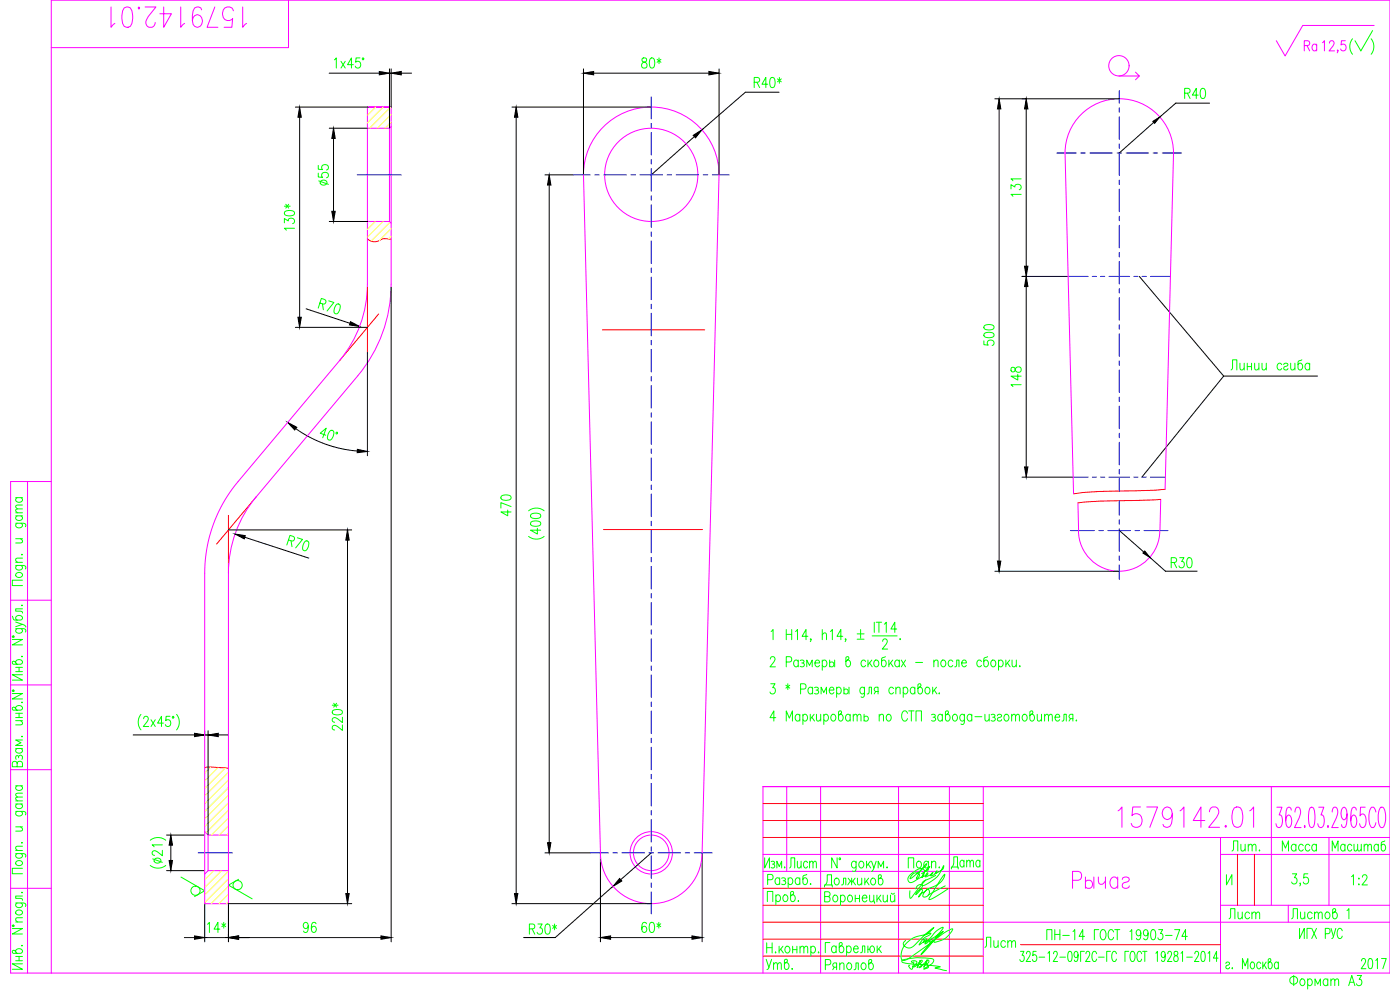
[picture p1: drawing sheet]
<svg xmlns="http://www.w3.org/2000/svg" width="420mm" height="297mm" viewBox="0 0 420 297" stroke-linecap="round" stroke-linejoin="round" font-family="sans-serif">
<defs><g id="words">
<text font-size="10.6" fill="#f0f" x="32.5" y="9.5">1579142.01</text>
<text font-size="10.1" fill="#f0f" x="334.8" y="249.4">1579142.01</text>
<text font-size="8.8" fill="#f0f" x="321" y="267.8">Рычаг</text>
<text font-size="6.6" fill="#f0f" x="390.5" y="16.6">Ra</text>
<g font-size="6.6" fill="#0f0">
<text x="225.4" y="27.5">R40*</text>
<text x="99.8" y="56.8" transform="rotate(-90 99.8 56.8)">55</text>
<text x="89.6" y="70.2" transform="rotate(-90 89.6 70.2)">130*</text>
<text x="299.5" y="104.8" transform="rotate(-90 299.5 104.8)">500</text>
<text x="104.1" y="220.5" transform="rotate(-90 104.1 220.5)">220*</text>
<text x="236" y="261.8">Лист</text>
<text x="90" y="281.2">96</text>
<text x="191.6" y="281.2">60*</text>
<text x="367.9" y="276.9">Лист</text>
<text x="386.6" y="276.9">Листов</text>
<text x="229" y="292.1">Утв.</text>
</g>
<g font-size="6.6">
<text x="61.4" y="281.2">14*</text>
<text x="158" y="281.5">R30*</text>
</g>
<g font-size="6.2" fill="#0f0">
<text x="191.6" y="21.5">80*</text>
<text x="354.5" y="30.7">R40</text>
<text x="307.6" y="60" transform="rotate(-90 307.6 60)">131</text>
<text x="368.7" y="112.2">Линии сгиба</text>
<text x="307.6" y="117.1" transform="rotate(-90 307.6 117.1)">148</text>
<text x="154.5" y="155.9" transform="rotate(-90 154.5 155.9)">470</text>
<text x="350.7" y="171.4">R30</text>
<text x="369" y="256.5">Лит.</text>
<text x="383.8" y="256.5">Масса</text>
<text x="399" y="256.5">Масштаб</text>
<text x="294.6" y="285.4">Лист</text>
<text x="246.9" y="292.1">Ряполов</text>
<text x="407.5" y="291.7">2017</text>
</g>
</g></defs>
<g fill="none" stroke="#f0f" stroke-width=".3">
<path d="M86.6 .1v14.2h-71.2M399 13l.4-.8h.5l.5 .6-.4 1-1.1 1.5h1.6M401.5 15.1h-.2h.2l-.2 .8M403.8 12.2h-1.2l-.1 1.3a.94 .94 0 0 1 1.2 .1 .94 .94 0 0 1 0 1.3 .94 .94 0 0 1-1.2 .1l-.1-.3M412.4 7.6h-21.4l-5.3 9.2-2.7-4.6M110.3 32.1h7.1h-7.1M110.3 32.1v53.2a35.7 35.7 0 0 1-8.4 22.9l-30.5 36.3a42.8 42.8 0 0 0-10 27.5v99.1h7.2v-99.1a35.5 35.5 0 0 1 8.3-22.9l30.5-36.4a42.7 42.7 0 0 0 10-27.4M110.3 38.5h6.6M117.4 38l-.5 .5v27.9M117.4 32.1v53.2M181.1 38.1a20.3 20.3 0 0 1 22.1-4.4 20.3 20.3 0 0 1 12.6 18.8l-5.1 203.4a15.3 15.3 0 0 1-15.2 15.2 15.3 15.3 0 0 1-15.3-15.2l-5.1-203.4a20.3 20.3 0 0 1 6-14.4zM340.8 21.6l1.1 1.2h-6.1"/>
<path d="M341.9 22.8l-1.1 1.1M110.3 66.4h6.6M116.9 66.4l.5 .6M8.3 144.5v147.5M15.4 144.5h-12.2v147.5h413.9v-291.9h-401.7v291.9M323.5 150.9l.2 8.3a12.2 12.2 0 0 0 12.2 12.2 12.2 12.2 0 0 0 12.2-12.2M348.4 149.8l-.3 9.4M349.7 146.8l2.5-100.9a16.3 16.3 0 0 0-16.3-16.3 16.3 16.3 0 0 0-16.3 16.3l2.6 102.3M3.2 180.1h12.2M3.2 205.5h12.2M3.2 230.9h12.2M229 236h188.1h-188.1"/>
<path d="M229 236v56M236.1 236v25.4M246.3 236v56M269.7 236v56M284.9 236v56M295.1 236v56M381.6 236v35.6M61.4 249.5l1.1 1v10.7M62.5 250.5h6.1M229 256.4h66.1M295.1 251.3h122M366.3 256.4h50.8"/>
<path d="M366.3 251.3v40.7M383.2 242.2h1.5l-.8 2.3h.4a2.88 2.88 0 0 1-.3 3.8l-.8-.3-.3-.9M387.5 243.1l-.1-.6-.4-.3-.7 .3a9.2 9.2 0 0 0 0 5.5l.5 .3a2.54 2.54 0 0 0 0-3.8l-.5 .3-.4 1.5M388.6 243.6l.3-1.1 .3-.3h.6a2.63 2.63 0 0 1 .1 3.2l-1.4 2.9h2M391.6 247.7v.6zM393.1 242.5l.4-.3 .7 .3a9.2 9.2 0 0 1 0 5.5l-.4 .3-.7-.3a9.2 9.2 0 0 1 0-5.5zM395.8 242.2h1.5l-.8 2.3h.4a2.89 2.89 0 0 1-.3 3.8l-.8-.3-.3-.9M398.5 247.7v.6zM398.8 251.3v20.3M399.8 243.6l.3-1.1 .3-.3h.5a2.63 2.63 0 0 1 .2 3.2l-1.4 2.9h1.9M404.3 244.2l-.5 1.5-.5 .3a2.54 2.54 0 0 1 0-3.8l.5 .3a8.1 8.1 0 0 1 0 5.5l-.6 .3-.5-.3-.1-.6M407.1 243.1l-.2-.6-.4-.3-.7 .3a9 9 0 0 0 0 5.5l.6 .3a2.54 2.54 0 0 0 0-3.8l-.6 .3-.4 1.5"/>
<path d="M409.7 242.2h-1.4l-.1 2.6 .5-.6h.5a2.86 2.86 0 0 1 0 4.1l-.9-.3-.3-.9M412.9 243.6l-.1-.5a.84 .84 0 0 0-.5-.8 .84 .84 0 0 0-.9 .2 6.2 6.2 0 0 0 .3 5.8 1.25 1.25 0 0 0 1.2-1.5M414.5 242.2a1.22 1.22 0 0 1 1.2 1.4 5.5 5.5 0 0 1-.7 4.7 1.24 1.24 0 0 1-1.2-1.5 5.4 5.4 0 0 1 .7-4.6zM3.2 266.5h12.2M62.5 261.2l-1.1 1M62.5 261.2h6.1M229 261.4h66.1M295.1 276.7h122M366.3 271.6h50.8"/>
<circle cx="335.8" cy="19.7" r="3.1"/>
<circle cx="195.4" cy="52.5" r="14"/>
<circle cx="195.4" cy="255.9" r="6.4"/>
<circle cx="195.4" cy="255.9" r="5.3"/>
</g>
<g fill="none" stroke="#f00" stroke-width=".3">
<path d="M110.3 71.6a3.6 3.6 0 0 0 4.6 0l2.5 .2M110.3 86.1v19.7M113.6 94.2l-11.7 14M180.8 99h30.7M68.6 154.6v17.4M76.9 149.1l-11.9 14.1M181.1 158.9h29.7M348.4 149.8l-7.5 .4a137.7 137.7 0 0 0-17.4 .7M349.7 146.8l-8.8 .5a129.1 129.1 0 0 0-18.7 .9M61.4 230.4l1.5-.3 5.7 .5M229 251.3h66.1M229 246.2h66.1"/>
<path d="M229 241.1h66.1M371.4 256.4v15.2M376.5 256.4v15.2M229 276.7h66.1M229 271.6h66.1M229 266.5h66.1M229 286.9h66.1M229 281.8h66.1M306.2 283.4h60.1"/>
</g>
<g fill="none" stroke="#ff0" stroke-width=".3">
<path d="M110.5 32.1l-.2 .2M112.7 32.1l-2.4 2.5M115 32.1l-4.7 4.8M117.3 32.1l-6.4 6.4M117.4 34.3l-4.2 4.2M117.4 36.6l-1.9 1.9M110.4 66.4l-.1 .2M112.7 66.4l-2.4 2.5M114.9 66.4l-4.6 4.7M116.8 66.9l-5.5 5.4M117.4 68.6l-3.7 3.6M117.4 70.9l-.8 .8"/>
<path d="M63.3 230.2l-1.9 1.8M65.4 230.3l-4 4M67.6 230.4l-6.2 6.2M68.6 231.7l-7.2 7.2M68.6 234l-7.2 7.1M68.6 236.3l-7.2 7.1M68.6 238.6l-7.2 7.1M68.6 240.9l-7.2 7.1M68.6 243.1l-6.8 6.8M68.6 245.4l-5.2 5.1M68.6 247.7l-2.9 2.8M68.6 250l-.6 .5"/>
<path d="M64.2 261.2l-2.8 2.8M66.5 261.2l-5.1 5.1M68.6 261.4l-7.2 7.1M68.6 263.7l-7.2 7.1M68.6 266l-5.2 5.1M68.6 268.3l-2.9 2.8M68.6 270.6l-.6 .5"/>
</g>
<g fill="none" stroke="#0f0" stroke-width=".3">
<path d="M100.4 18l.5-.6v3M102.3 18.4l1.3 2M103.6 18.4l-1.3 2M106.1 19.4h-1.8l1.2-2v3M108 17.4h-1.1l-.2 1.3a.93 .93 0 0 1 1.3 .1 .93 .93 0 0 1 0 1.2 .93 .93 0 0 1-1.3 .1l-.1-.3M405.9 11.6a3.7 3.7 0 0 0 0 4.7M411.5 11.6a3.7 3.7 0 0 1 0 4.7M411.9 9.2l-3.5 6.1-1.7-3.1M96 90.9l1 .3 .7-.3a.72 .72 0 0 0-.3-1l-1-.4-.9 2.9M96.8 91.2l.2 1.7M98.7 90.3l1.5 .5-2 2.5M100.8 91.6l.4-.4 .6 .1a1.79 1.79 0 0 1-.3 2.5l-.3 .3h-.6a1.79 1.79 0 0 1 .2-2.5z"/>
<path d="M97.7 130.6l-1.6-.6 1.8-1.5-1 2.8M98.9 129.5l.4-.4 .6 .1a1.79 1.79 0 0 1-.3 2.5l-.4 .3h-.6a1.79 1.79 0 0 1 .3-2.5zM4.7 157l2.8 .1 .3 .4-.2 .5M4.7 154.8h2M4.7 153.9h2M4.7 149.3h2M5.1 157l-.1 .1a.59 .59 0 0 0-.2 .9 .97 .97 0 0 0 1.3 .4 .97 .97 0 0 0 .5-1.2l-.3-.2M5.1 154.8a.68 .68 0 0 0-.4 .6 .68 .68 0 0 0 .4 .7 .92 .92 0 0 0 1.2 0 .92 .92 0 0 0 .3-1.1l-.3-.2M5.1 149.3a.68 .68 0 0 0-.4 .7 .68 .68 0 0 0 .4 .6 .92 .92 0 0 0 1.2 0 .92 .92 0 0 0 .3-1.1l-.3-.2M6.7 152.7l-1.9 .1-.1 .5 .6 .6M6.7 151.5l-1.9 .1-.1 .5 .6 .6M158.6 153.3a3.7 3.7 0 0 1 4.7 0"/>
<path d="M159.4 156.6a2.85 2.85 0 0 1 2.7 0l.2 .6a1.8 1.8 0 0 1-2.5 .6l-.6-.6zM159.4 154.3a2.85 2.85 0 0 1 2.7 0l.2 .6a1.8 1.8 0 0 1-2.5 .6l-.6-.6zM161.3 158.5v1.7l-2.1-1.1h3.1M4.7 169.7l2.8 .1 .3 .3-.2 .6M4.7 168.7h2M4.7 161.6h2M4.8 172.1a.97 .97 0 0 1 1.3-.4 .97 .97 0 0 1 .5 1.2 .97 .97 0 0 1-1.2 .4 .97 .97 0 0 1-.6-1.2zM5.1 169.7l-.1 .1a.59 .59 0 0 0-.2 .9 .97 .97 0 0 0 1.3 .4 .97 .97 0 0 0 .5-1.2l-.3-.2M6.2 161.6l.5 .6-.1 .6-1.9 .1M6.4 166.4h.3zM6.7 174.1h-3v1.6h3M6.7 167.5l-1.9 .1-.1 .6 .6 .5"/>
<path d="M86.6 162l1 .3a.74 .74 0 0 0 .8-.5 .74 .74 0 0 0-.4-.9l-1-.3-.9 2.9M87.3 162.3l.3 1.7M89.2 161.3l1.6 .5-2.1 2.6M91.4 162.7l.3-.4 .6 .1a1.8 1.8 0 0 1-.2 2.5l-.3 .3h-.6a1.8 1.8 0 0 1 .2-2.5zM158.6 160.9a3.7 3.7 0 0 0 4.7 0M3.7 191.9h3l-3 1.6h3M3.7 184.9l.3 .8 .4 .4h1.8l.4-.3a.65 .65 0 0 0-.3-1 .87 .87 0 0 0-1.2 0 .87 .87 0 0 0 0 1.3M4.7 198.8a1.02 1.02 0 0 1 1-.9 1.02 1.02 0 0 1 1 .9l-.5 .5h-2.2l-.3-.7 .4-.2 .3 .1 .7 .8M4.7 188.6l2.8 .1a.58 .58 0 0 1 .1 .9M4.7 186.6l2 .7-2 .7M5.1 188.6l-.1 .1a.59 .59 0 0 0-.2 .9 .97 .97 0 0 0 1.3 .4 .97 .97 0 0 0 .5-1.2l-.3-.2M6.4 197h.3z"/>
<path d="M6.4 181.6h.3zM6.7 187.3l.6 .3 .5 .5M6.7 182.7h-2v.7l1.9 .1 .1 .5M231.2 197.7l.5-.7 .7 .2 .2 .4-.4 1-1.1 1.5h1.6M231.4 189.5l.6-.6v3M236 198.6h1a.83 .83 0 0 0 .6-.8 .83 .83 0 0 0-.6-.8h-1v3.1M236 188.9v3M236 190.3h1.6M237.6 188.9v3M238.7 189.5l.6-.6v3M239.6 198.5a.68 .68 0 0 0-.7-.5 .68 .68 0 0 0-.6 .5 .92 .92 0 0 0-.1 1.1 .92 .92 0 0 0 1.1 .3l.3-.3M239.6 198v2.1"/>
<path d="M240.1 198.2a.74 .74 0 0 1 1.2 .3l-.3 .4h-.4M241 198.9l.4 .6-.2 .4h-1.1M242.5 190.9h-1.8l1.2-2v3M243.4 191.8h-.2h.2l-.2 .7M244.6 198.9h1.4v-.3a.64 .64 0 0 0-1.1-.4 .97 .97 0 0 0-.4 1.2 .97 .97 0 0 0 1.2 .5l.3-.3M246.8 198.5a.68 .68 0 0 1 .6-.5 .68 .68 0 0 1 .7 .5 .93 .93 0 0 1 0 1.1 .93 .93 0 0 1-1.1 .3l-.2-.3M246.8 190.5l.6-.6 .5 .2 .2 1.8M246.8 188.9v3M246.8 198v3.1M249 198.9a.75 .75 0 0 1 1.2 0 .75 .75 0 0 1-.4 1.2h-.5l-.3-.3M249 198v2.1M249.2 189.5l.6-.6v3"/>
<path d="M250.5 198v2.1M252.9 190.9h-1.7l1.1-2v3M253.9 191.8h-.3h.3l-.3 .7M254.3 198a1.02 1.02 0 0 1 1 1.1 1.02 1.02 0 0 1-1 1l-.4-.6v-2.2l.7-.3 .2 .5-.1 .2-.8 .8M257.2 190.2h2.1M257.2 191.8h2.1M258.3 188.9v2.6M259.8 198.5l-.2-.3a.99 .99 0 0 0-1.3 .6 .99 .99 0 0 0 .7 1.3h.3l.5-.5M260.5 198v2.1M261 198.9l.8 1.2M261.7 198l-1.2 1.5M261.7 190.8h7.5"/>
<path d="M262.4 186.7v3M262.6 198.2a.65 .65 0 0 1 1 .3 .93 .93 0 0 1 .1 1.1 .93 .93 0 0 1-1.1 .3 1.24 1.24 0 0 1 0-1.7zM263 186.7h1.6M263.8 186.7v3M264.9 192.4l.5-.7h.4l.5 .6-.4 1-1.1 1.5h1.6M265.4 187.3l.6-.6v3M265.7 197l-.8 .3-.3 .4v1.8l.2 .4a.97 .97 0 0 0 1.2-.5 .97 .97 0 0 0-.4-1.2 .65 .65 0 0 0-1 .3M266.8 198v2.1M267.2 198.9l.8 1.2M267.9 198l-1.1 1.5M269.1 188.7h-1.7l1.1-2v3M269.9 198.5a.68 .68 0 0 0-.6-.5 .68 .68 0 0 0-.7 .5 .92 .92 0 0 0 0 1.1 .92 .92 0 0 0 1.1 .3l.2-.3"/>
<path d="M269.9 198v2.1M270.1 191.7v.2zM270.5 198l1.3 2.1M271.8 198l-1.3 2.1M274.8 198.8h2.1M280.3 198.6l.5-.6 .6 .2 .1 1.9M280.3 198v2.1M282.7 198.2a.65 .65 0 0 1 1 .3 .93 .93 0 0 1 .1 1.1 .93 .93 0 0 1-1.1 .3 1.24 1.24 0 0 1 0-1.7zM286 198.5a.68 .68 0 0 0-.7-.5 .68 .68 0 0 0-.6 .5 .93 .93 0 0 0-.1 1.1 .93 .93 0 0 0 1.1 .3l.3-.3M288.6 198.9h1.4v-.3a.66 .66 0 0 0-.6-.6 .66 .66 0 0 0-.7 .5 .93 .93 0 0 0 0 1.1 .93 .93 0 0 0 1.1 .3l.2-.3M294.6 198.5a.68 .68 0 0 0-.7-.5 .68 .68 0 0 0-.6 .5 .93 .93 0 0 0-.1 1.1 .93 .93 0 0 0 1.1 .3l.3-.3M296.4 197l-.8 .3-.4 .4v1.8l.3 .4a.97 .97 0 0 0 1.2-.5 .97 .97 0 0 0-.4-1.2 .65 .65 0 0 0-1.1 .3"/>
<path d="M297.7 198.2a.65 .65 0 0 1 1 .3 .93 .93 0 0 1 .1 1.1 .93 .93 0 0 1-1.1 .3 1.24 1.24 0 0 1 0-1.7zM299.7 198.5a.68 .68 0 0 1 .6-.5 .68 .68 0 0 1 .6 .5 .93 .93 0 0 1 .1 1.1 .93 .93 0 0 1-1.1 .3l-.2-.3M299.7 198v3.1M301.9 198v2.1M302.3 198.9l.8 1.2M303 198l-1.1 1.5M303.7 198l.1 1.9 .6 .2 .6-.6M305 198v2.1M306.1 199.8v.3zM3.7 208.1h3l-3 1.6h3M4.7 212.6a1.02 1.02 0 0 1 1-.9 1.02 1.02 0 0 1 1 .9l-.5 .5h-2.2l-.3-.7 .4-.3 .3 .2 .7 .8M4.7 216.2h2"/>
<path d="M4.7 214h2M4.7 215.3h2M4.7 200.2h2M4.7 201.5h2M5.7 200.2v1.3M5.7 214v1.3M6.2 216.2l.5 .6-.1 .6-1.9 .1M6.4 210.8h.3zM6.7 202.4h-3l3 1.7h-3M42.3 214.4a3.7 3.7 0 0 0 0 4.6M43.1 215.7l.5-.8h.4l.5 .6-.3 1-1.2 1.5h1.6M45.3 215.9l1.3 2.1"/>
<path d="M46.6 215.9l-1.3 2.1M49 217h-1.7l1.2-2.1v3.1M51 214.9h-1.1l-.2 1.3a.93 .93 0 0 1 1.3 .1 .93 .93 0 0 1 0 1.3 .93 .93 0 0 1-1.3 .1l-.1-.3M53 214.4a3.7 3.7 0 0 1 0 4.6M231.3 205.2h1.3l-.7 1.1a.9 .9 0 0 1 .8 1.4 .9 .9 0 0 1-1.6-.1M232.8 215.3h-1.7l1.1-2v3.1M235.8 205.6l1.2 .9M236 216.4v-3.1l.9 2.2 .9-2.2v3.1M236.4 205.2v1.7M237 205.6l-1.2 .9M240 214.8l-.2-.3a.97 .97 0 0 0-1.2 .5 .97 .97 0 0 0 .4 1.2l.6 .2 .4-.5M240 214.3v2.1"/>
<path d="M240.3 206.8h1a.83 .83 0 0 0 .6-.8 .83 .83 0 0 0-.6-.8h-1v3M241 214.8l.2-.3a.99 .99 0 0 1 1.2 .6 .99 .99 0 0 1-.6 1.3h-.4l-.4-.5M241 214.3v3.1M242.1 200.1v-2.1l.8 1.6 .9-1.6v2.1M243.2 214.3v2.1M243.6 215.2l.9 1.2M243.9 206.6a.68 .68 0 0 0-.7-.4 .68 .68 0 0 0-.6 .4 .92 .92 0 0 0 0 1.1 .92 .92 0 0 0 1 .4l.3-.3M243.9 206.2v2M244.3 214.3l-1.1 1.5M244.5 206.3a.73 .73 0 0 1 1.1 .3l-.3 .4h-.4M245 214.3l.2 1.9 .5 .2 .6-.6M245.3 207l.4 .6-.2 .5h-1"/>
<path d="M246.3 214.3v2.1M246.4 208.2v-2l.8 1.6 .9-1.6v2M247.2 214.8l.3-.3a.99 .99 0 0 1 1.2 .6 .99 .99 0 0 1-.6 1.3h-.4l-.5-.5M247.2 214.3v3.1M248.9 207h1.4l-.2-.5a.59 .59 0 0 0-.9-.2 .97 .97 0 0 0-.4 1.3 .97 .97 0 0 0 1.2 .5l.3-.3M249.7 214.5a.99 .99 0 0 1 1.2 .6 .99 .99 0 0 1-.6 1.3 1.05 1.05 0 0 1-1-.8 1.05 1.05 0 0 1 .4-1.1zM251.1 206.6a.67 .67 0 0 1 .6-.4 .67 .67 0 0 1 .6 .4l.2 .7a.82 .82 0 0 1-1 .9l-.4-.4M251.1 206.2v3M252.1 214.3a1.03 1.03 0 0 1 1 1 1.03 1.03 0 0 1-1 1.1l-.4-.6v-2.2l.6-.3 .3 .4-.1 .3-.8 .8M253.3 207a.75 .75 0 0 1 1.2 .1 .75 .75 0 0 1-.4 1.1h-.5l-.3-.3M253.3 206.2v2M254.8 206.2v2"/>
<path d="M255.1 214.8l-.2-.3a.97 .97 0 0 0-1.2 .5 .97 .97 0 0 0 .4 1.2l.6 .2 .4-.5M255.1 214.3v2.1M256.1 214.9l.6-.6 .4 .2 .1 1.9M256.1 214.3v2.1M257.2 214.9l.6-.6 .5 .2 .1 1.9M259.3 215.2a.75 .75 0 0 1 1.2 0 .75 .75 0 0 1-.4 1.2h-.4l-.4-.3M259.3 214.3v2.1M259.4 206.6l-.2-.3a.65 .65 0 0 0-1 .3 .93 .93 0 0 0-.1 1.1 .93 .93 0 0 0 1.1 .4l.2-.3M259.4 206.2l-.1 2.7-.3 .3-.6-.1M260.3 208.2l.4-.1 .1-1.9h.7v2M262.8 207.5l-.4 .7M263.5 207.5h-.7l-.3-.3-.1-.4 .2-.5 .9-.1v2"/>
<path d="M263.9 214.9l.5-.6 .6 .2 .1 1.9M263.9 214.3v2.1M266.3 214.5a.99 .99 0 0 1 1.2 .6 .99 .99 0 0 1-.6 1.3 1.05 1.05 0 0 1-1-.8 1.05 1.05 0 0 1 .4-1.1zM268.2 206.6a.68 .68 0 0 0-.7-.4 .68 .68 0 0 0-.6 .4 .93 .93 0 0 0 0 1.1 .93 .93 0 0 0 1 .4l.3-.3M268.9 206.8l.5-.6 .6 .1 .1 1.9M268.9 206.2v2M271.1 206.6a.68 .68 0 0 1 .6-.4 .68 .68 0 0 1 .7 .4 .93 .93 0 0 1 0 1.1 .93 .93 0 0 1-1.1 .4l-.2-.3M271.1 206.2v3M272.4 214a.9 .9 0 0 0-1.2-.7 .9 .9 0 0 0-.6 1.2v.7a.9 .9 0 0 0 .6 1.1 .9 .9 0 0 0 1.2-.7M272.7 213.3h1.6M273.5 213.3v3.1M274.6 206.6a.67 .67 0 0 0-.7-.4 .67 .67 0 0 0-.6 .4 .92 .92 0 0 0-.1 1.1 .92 .92 0 0 0 1.1 .4l.3-.3"/>
<path d="M274.6 206.2v2M274.9 216.4v-3.1h1.6v3.1M275.9 206.2a1.02 1.02 0 0 1 1 1 1.02 1.02 0 0 1-1 1l-.4-.6v-2.1l.7-.3 .2 .4-.1 .3-.8 .7M277.9 206.3a.65 .65 0 0 1 1.1 .3 .93 .93 0 0 1 0 1.1 .93 .93 0 0 1-1.1 .4 1.25 1.25 0 0 1 0-1.8zM279.6 214.5a.72 .72 0 0 1 1.1 .3l-.3 .4h-.4M279.9 206.2v2M280.4 215.2l.4 .6-.2 .4h-1M280.4 207l.8 1.2M281.1 206.2l-1.2 1.4M281.9 207.9v.3zM282.8 214.8l-.2-.3a.97 .97 0 0 0-1.2 .5 .97 .97 0 0 0 .4 1.2l.5 .2 .5-.5M282.8 214.3v2.1"/>
<path d="M284.2 214.3a1.02 1.02 0 0 1 .9 1 1.02 1.02 0 0 1-.9 1.1l-.5-.6v-2.2l.7-.3 .3 .4-.1 .3-.9 .8M286.2 214.5a.99 .99 0 0 1 1.2 .6 .99 .99 0 0 1-.6 1.3 1.05 1.05 0 0 1-1-.8 1.05 1.05 0 0 1 .4-1.1zM286.5 200.1l.5-.2 .1-1.9h.7v2.1M289.4 214.8l-.2-.3a.99 .99 0 0 0-1.2 .6 .99 .99 0 0 0 .6 1.3h.4l.4-.5M289.4 214.3l-.1 2.8-.3 .3-.6-.2M291.6 214.8l-.2-.3a.97 .97 0 0 0-1.2 .5 .97 .97 0 0 0 .4 1.2l.6 .2 .4-.5M291.6 214.3v2.1M292.6 215h2.1M295.6 214.3l.1 1.9 .6 .2 .6-.6M296.9 214.3v2.1M297.5 214.5a.73 .73 0 0 1 1.1 .3l-.3 .4h-.4M298.3 215.2l.4 .6-.2 .4h-1"/>
<path d="M299.3 214.8a.67 .67 0 0 1 .7-.5 .67 .67 0 0 1 .6 .5l-.4 .4-.5 .1a.57 .57 0 0 0-.3 .9 .73 .73 0 0 0 1.2-.3M301.6 214.5a.99 .99 0 0 1 1.3 .6 .99 .99 0 0 1-.7 1.3 1.06 1.06 0 0 1-.9-.8 1.06 1.06 0 0 1 .3-1.1zM303.6 214.9l.6-.6 .5 .2 .1 1.9M303.6 214.3v2.1M304.8 214.9l.6-.6 .4 .2 .1 1.9M307.1 214.5a.99 .99 0 0 1 1.3 .6 .99 .99 0 0 1-.7 1.3 1.05 1.05 0 0 1-1-.8 1.05 1.05 0 0 1 .4-1.1zM309.5 214.3a1.02 1.02 0 0 1 1 1 1.02 1.02 0 0 1-1 1.1l-.4-.6v-2.2l.7-.3 .2 .4-.1 .3-.8 .8M311.3 214.3l.1 1.9 .6 .2 .6-.6M312.6 214.3v2.1M313.5 214.9l.6-.6 .4 .2 .2 1.9M313.5 214.3v2.1M314.7 214.9l.5-.6 .5 .2 .1 1.9"/>
<path d="M316.6 215.2h1.4l-.2-.7a.99 .99 0 0 0-1.2 .6 .99 .99 0 0 0 .6 1.3h.4l.4-.5M318.7 216.4l.5-.2 .1-1.9h.7v2.1M321.3 215.6l-.5 .8M322 215.6l-.9-.1-.3-.5 .3-.5 .9-.2v2.1M323 216.1v.3zM4.7 224.6h2M4.7 235.8h2M5.1 235.8a.68 .68 0 0 0-.4 .6 .68 .68 0 0 0 .4 .7 .92 .92 0 0 0 1.2 0 .92 .92 0 0 0 .3-1.1l-.3-.2M5.1 229l-.5-.6-.6 .1-.3 .5v1.1h3v-1.1a.83 .83 0 0 0-.8-.6 .83 .83 0 0 0-.8 .6v1.1M5.1 224.6l-.3 .2a.97 .97 0 0 0 .6 1.2 .97 .97 0 0 0 1.2-.4 .65 .65 0 0 0-.3-1M5.6 227l.6-.4 .4 .2v1M5.6 227.4v-.4l-.5-.3a.73 .73 0 0 0-.3 1.1"/>
<path d="M6.4 221h.3zM6.7 239.1l-1.9 .2-.1 .4 .6 .6M6.7 238l-1.9 .1-.1 .5 .6 .5M6.7 222h-2l1.6 .8-1.6 .9h2M4.7 256.1l2.8 .1 .3 .4-.2 .6M4.7 243.4l2.8 .2 .3 .3-.2 .6M4.7 255.2h2M4.7 248.1h2M4.7 241.2h2M4.7 240.3h2M4.8 258.6a.97 .97 0 0 1 1.3-.4 .97 .97 0 0 1 .5 1.2 .97 .97 0 0 1-1.2 .3 .97 .97 0 0 1-.6-1.1zM5.1 256.1l-.1 .1a.59 .59 0 0 0-.2 1 .97 .97 0 0 0 1.3 .3 .97 .97 0 0 0 .5-1.2l-.3-.2"/>
<path d="M5.1 243.4l-.1 .2a.59 .59 0 0 0-.2 .9 .97 .97 0 0 0 1.3 .4 .97 .97 0 0 0 .5-1.2l-.3-.3M5.1 241.2a.68 .68 0 0 0-.4 .7 .68 .68 0 0 0 .4 .6 .92 .92 0 0 0 1.2 .1 .92 .92 0 0 0 .3-1.1l-.3-.3M6.2 248.1l.5 .6-.1 .6-1.9 .1M6.4 252.9h.3zM6.7 253.9l-1.9 .1-.1 .6 .6 .6M45.1 259.7a3.7 3.7 0 0 0 4.6 0M45.1 252.1a3.7 3.7 0 0 1 4.6 0M45.8 257.7l2.9 1M46.4 257.8a.97 .97 0 0 1 1.2-.4 .97 .97 0 0 1 .5 1.2 .97 .97 0 0 1-1.2 .4 .97 .97 0 0 1-.5-1.2zM48.7 255.1v1.7l-1.4-1.2-1.1-.4-.5 .5v.5l.7 .4M48.7 253.5h-3l.5 .6M229.5 257.4v3l1.4-3v3"/>
<path d="M231.4 258.5a.62 .62 0 0 1 1 .3l-.3 .5h-.3M232.1 259.3l.3 .3v.5l-.3 .3-.7-.1M251.2 257.4v3l-1.6-3v3M256.9 258.8l-.1-.1a.59 .59 0 0 0-.9-.2 .97 .97 0 0 0-.4 1.3 .97 .97 0 0 0 1.2 .5l.2-.3M256.9 258.4l-.1 2.8-.3 .2-.6-.1M258.1 258.5a.65 .65 0 0 1 1 .3 .93 .93 0 0 1 .1 1.2 .93 .93 0 0 1-1.1 .3 1.25 1.25 0 0 1 0-1.8zM260.1 258.4v2M260.5 259.3l.8 1.1M261.2 258.4l-1.1 1.4M261.6 258.4l.7 2 .7-2M275.4 258.5a.65 .65 0 0 1 1 .3 .93 .93 0 0 1 .1 1.2 .93 .93 0 0 1-1.1 .3 1.25 1.25 0 0 1 0-1.8zM278.6 258.8l-.1-.1a.59 .59 0 0 0-.9-.2 .97 .97 0 0 0-.4 1.3 .97 .97 0 0 0 1.2 .5l.2-.3"/>
<path d="M278.6 258.4l-.1 2.8-.3 .2-.6-.1M279.6 259l.5-.6 .6 .1 .1 1.9M279.6 258.4v2M289.3 258.5l-.4-.4a1.04 1.04 0 0 0-.8 1 1.04 1.04 0 0 0 .8 1l.4-.4M289.3 258.1v2M290.1 258.7l.5-.6 .4 .2 .1 1.8M290.1 258.1v2M291.1 258.7l.5-.6 .4 .2 .1 1.8M294.1 258.5l-.4-.4a1.04 1.04 0 0 0-.9 1 1.04 1.04 0 0 0 .9 1l.4-.4M294.1 258.1v2M3.7 278.6h3l-3 1.6h3M4.7 270.9l2.8 .1 .3 .4-.2 .6"/>
<path d="M4.7 276.6h2M4.8 273.4a.97 .97 0 0 1 1.3-.4 .97 .97 0 0 1 .5 1.2 .97 .97 0 0 1-1.2 .4 .97 .97 0 0 1-.6-1.2zM5.1 270.9l-.1 .1a.59 .59 0 0 0-.2 1 .97 .97 0 0 0 1.3 .4 .97 .97 0 0 0 .5-1.2l-.3-.3M6.4 267.8h.3zM6.7 260.5h-3v1.7h3M6.7 275.4l-1.9 .1-.1 .6 .6 .5M6.7 268.8h-2v.7l1.9 .2 .1 .4M54.3 263.2l7.1 4.1-3 1.7M71.6 263.8l-3 1.8 7.1 4.1M230.3 270.5v-3h1.6v3M230.4 264h1a.83 .83 0 0 0 .6-.8 .83 .83 0 0 0-.6-.8h-1v3M232.9 268.9a.68 .68 0 0 1 .6-.4 .68 .68 0 0 1 .6 .4 .93 .93 0 0 1 .1 1.1 .93 .93 0 0 1-1.1 .4l-.2-.3"/>
<path d="M232.9 268.5v3M233.2 260.4v-2l.7 1.6 .7-1.6v2M234 263.8l-.2-.3a.97 .97 0 0 0-1.2 .5 .97 .97 0 0 0 .3 1.3l.6 .1 .5-.4M234 263.4v2M234.6 263.5a.73 .73 0 0 1 1.1 .3l-.3 .5h-.4M235.3 268.6a.98 .98 0 0 1 1.2 .7 .98 .98 0 0 1-.6 1.2 1.04 1.04 0 0 1-1-.7 1.04 1.04 0 0 1 .4-1.2zM235.4 264.3l.4 .5-.2 .5h-1M236.5 263.8l.3-.3a.99 .99 0 0 1 1.2 .7 .99 .99 0 0 1-.6 1.2h-.4l-.5-.4M236.5 263.4v3M237.7 268.5a1.02 1.02 0 0 1 1 1 1.02 1.02 0 0 1-1 1l-.4-.6v-2.1l.7-.3 .2 .4-.1 .3-.8 .7M239.6 270.2v.3zM240 263.8l-.2-.3a.97 .97 0 0 0-1.2 .5 .97 .97 0 0 0 .4 1.3l.6 .1 .4-.4"/>
<path d="M240 263.4v2M242.1 262.4l-1 .4-.1 .3v1.7l.2 .5a.97 .97 0 0 0 1.2-.5 .97 .97 0 0 0-.4-1.3l-.6-.1-.4 .4M243.3 265.1v.3zM247.4 266.1v-.6h2.4v.6M247.5 269h1a.83 .83 0 0 1 .6 .8 .83 .83 0 0 1-.6 .8h-1v-3h1a.74 .74 0 0 1 .6 .7 .74 .74 0 0 1-.6 .7M247.7 265.5a3.1 3.1 0 0 0 .6-3h1.2v3M250.3 268.7a.65 .65 0 0 1 1 .3 .93 .93 0 0 1 .1 1.1 .93 .93 0 0 1-1.1 .4 1.25 1.25 0 0 1 0-1.8zM250.7 263.6a.99 .99 0 0 1 1.3 .7 .99 .99 0 0 1-.7 1.2 1.04 1.04 0 0 1-1-.7 1.04 1.04 0 0 1 .4-1.2zM252.3 269a.68 .68 0 0 1 .6-.5 .68 .68 0 0 1 .6 .5 .93 .93 0 0 1 .1 1.1 .93 .93 0 0 1-1.1 .4l-.2-.3M252.3 268.6v3M252.6 265.5l.4-.1 .1-1.9h.7v2M254.5 263.5l1.1 1.3 1-1.3"/>
<path d="M254.7 268.7a.65 .65 0 0 1 1 .3 .93 .93 0 0 1 .1 1.1 .93 .93 0 0 1-1.1 .4l-.2-.3a1.32 1.32 0 0 1 .2-1.5zM255.2 264.3l-.8 1.2M255.6 263.5v2M255.9 264.3l.9 1.2M256.7 269.6h1.2M256.7 268.6v2M257.3 263.5l.2 1.9 .5 .1 .6-.6M257.9 268.6v2M258.6 263.5v2M258.8 269.4h1.4v-.2a.66 .66 0 0 0-.6-.7 .66 .66 0 0 0-.7 .5 .93 .93 0 0 0-.1 1.1 .93 .93 0 0 0 1.1 .4l.3-.3M259.5 263.5v2M260 264.3l.8 1.2"/>
<path d="M260.7 263.5l-1.2 1.4M261 268.6l.1 1.9 .6 .1 .5-.6M261.6 263.6a.99 .99 0 0 1 1.3 .7 .99 .99 0 0 1-.7 1.2 1.04 1.04 0 0 1-1-.7 1.04 1.04 0 0 1 .4-1.2zM262.2 268.6v2h.3v.4M262.3 260.4l-.3 .6-.5 .4M263.2 268.6v2M263.5 260.4v-2l.9 1.6 .8-1.6v2M263.6 269.4l.9 1.2M264.1 263.5a1.02 1.02 0 0 1 .9 1 1.02 1.02 0 0 1-.9 1l-.5-.6v-2.2l.7-.2 .2 .4-.1 .3-.8 .7M264.3 268.6l-1.1 1.4M265 268.6l.2 1.9 .5 .1 .6-.6M266.2 260.1v.3z"/>
<path d="M266.3 268.6v2M267.3 268.6l.1 1.9 .5 .1 .6-.6M267.5 268l.3 .3 .6-.3M268.5 268.6v2M272.6 260.4v-3h1.6v3M273.9 262.3a1.16 1.16 0 0 1 2 .4l-.8 1a10.7 10.7 0 0 1 3-4.6l-.4 .9-3.6 3.1-1 .5zM274.8 266.7a1.4 1.4 0 0 1 2-1.1 5.2 5.2 0 0 1-2 2.8 1.6 1.6 0 0 1 2-1.4l-.2 1-.9 1.2 .5-.9 2.1-1.5a1.26 1.26 0 0 1 .6 1.5 1.26 1.26 0 0 1-1.3 .9l-.5-.1a1.94 1.94 0 0 1 1.3-2.3 8.3 8.3 0 0 0 4.9-3.4l.2-1.1-4.5 6.9a.41 .41 0 0 0-.2 .6 .41 .41 0 0 0 .7 0l5-3.1M276.6 262.1a4.6 4.6 0 0 0 2.5-2.1l-.4 .3a4.6 4.6 0 0 0-2 3h.1a1.75 1.75 0 0 0 .2-2.6 4.7 4.7 0 0 0-4.2 2.1 1.14 1.14 0 0 0-.1 1.8 1.14 1.14 0 0 0 1.8-.2l1.7-1 2-.8 .2-.3v-.4l-.6 .7v.5a3.4 3.4 0 0 0 2.2-1.3l-.7 .9a2.1 2.1 0 0 0 1.9-1.5l-.5 .9a4.9 4.9 0 0 0 2.5-1.8v-.6l-.1 .2a9 9 0 0 1-6.3 5.8l-.1-.5a2.49 2.49 0 0 1 2-1.5l2.1-1M277.9 264l-4.6 5.5-.3-.4 .1-1.8M281.9 260.1v.3zM283.7 265.8l-5.2 2.8M285.5 260.7v-.6h2.1v.6"/>
<path d="M285.7 260.1a3.5 3.5 0 0 0 .5-3h1.2v3M316.6 278.9v3.1M318.1 278.9v3.1M322 279.5l.5-.6v3.1M329.7 278.9h-1.3v3.1M330.6 279.1l.2-.2a1.33 1.33 0 0 1 1.1 1.9l-.1 .4a.76 .76 0 0 1-.8 .8 .76 .76 0 0 1-.7-.8l-.1-1.1zM334.2 279.6a.76 .76 0 0 0-.8-.7 .76 .76 0 0 0-.7 .7v1.6a.76 .76 0 0 0 .7 .8 .76 .76 0 0 0 .8-.8M334.5 278.9h1.6M335.3 278.9v3.1M339.1 279.5l.6-.6v3.1M342.4 279.9a.77 .77 0 0 1-.8 .9 .89 .89 0 0 1-.6-1.1 .89 .89 0 0 1 1.1-.6 2.7 2.7 0 0 1 0 2.7l-.6 .2-.4-.5M344.6 279.9a.77 .77 0 0 1-.8 .9 .89 .89 0 0 1-.6-1.1 .89 .89 0 0 1 1-.6 2.7 2.7 0 0 1 0 2.7l-.5 .2-.5-.5"/>
<path d="M345.7 279.1l.5-.2a1.84 1.84 0 0 1 .5 2.5l-.2 .4-.5 .2a1.84 1.84 0 0 1-.6-2.5zM347.7 278.9h1.2l-.6 1.2a.89 .89 0 0 1 .7 1.2 .89 .89 0 0 1-1.4 .4l-.1-.3M352.5 278.9h1.5l-1 3.1M368.1 262.4v3.1l1.6-3.1v3.1M387.9 262.2h1.2l-.6 1.1a.9 .9 0 0 1 .7 1.4 .9 .9 0 0 1-1.6-.1M390 278.5v3.1l1.4-3.1v3.1M390.3 265.1h-.2h.2l-.2 .7M392.5 262.2h-1.1l-.2 1.3a.93 .93 0 0 1 1.3 .1 .93 .93 0 0 1 0 1.2 .93 .93 0 0 1-1.3 .1l-.1-.3M393.5 278.5h-1.2v3.1M393.7 278.5l1.4 3.1M395.1 278.5l-1.4 3.1M399.5 278.5l.7 2.5"/>
<path d="M400.9 278.5l-.8 2.8-.4 .3M402.8 279.3a.71 .71 0 0 0-.7-.8 .71 .71 0 0 0-.7 .8v1.6a.71 .71 0 0 0 .7 .7 .71 .71 0 0 0 .7-.7M405.6 263l.6-.5v3M407.8 263.5v.3zM407.8 265.2v.3zM408.9 263.2l.4-.7h.5l.5 .5-.4 1.1-1.2 1.4h1.7M4.7 285.6a1.02 1.02 0 0 1 1-1 1.02 1.02 0 0 1 1 1l-.5 .4h-2.2l-.3-.7 .4-.2 .3 .1 .7 .8M4.7 287h2M4.7 288.3h2M5.7 287v1.3M6.4 283.7h.3zM6.7 289.2h-3l3 1.6h-3"/>
<path d="M230.1 282.9v3M230.1 284.3h1.6M231.7 282.9v3M233.8 283.9v2M235 283.9l-1.2 1.5M235.9 284a.65 .65 0 0 1 1.1 .3 .93 .93 0 0 1 0 1.2 .93 .93 0 0 1-1.1 .3 1.24 1.24 0 0 1 0-1.8zM237.9 283.9v2M239.2 283.9v2M240.1 284.5l.6-.6 .4 .1 .2 1.9M240.1 283.9v2M241.3 284.5l.5-.6 .5 .1 .1 1.9M243.3 284.3a.68 .68 0 0 1 .7-.4 .68 .68 0 0 1 .6 .4 .93 .93 0 0 1 .1 1.2 .93 .93 0 0 1-1.1 .3l-.3-.3"/>
<path d="M243.3 283.9v3.1M249.1 282.8h-1.4v3.1M250.9 284.3a.68 .68 0 0 0-.6-.5 .68 .68 0 0 0-.6 .5 .87 .87 0 0 0 0 1.2 .87 .87 0 0 0 1.2-.1M250.9 283.8v2.1M252.3 283.8a1.02 1.02 0 0 1 1 1 1.02 1.02 0 0 1-1 1.1l-.4-.6v-2.2l.7-.3 .2 .4-.1 .3-.8 .8M254.1 284.3a.68 .68 0 0 1 .6-.5 .68 .68 0 0 1 .7 .5 .93 .93 0 0 1 0 1.1 .93 .93 0 0 1-1.1 .3l-.2-.3M254.1 283.8v3.1M256.2 284.7h1.4l-.3-.7a.65 .65 0 0 0-1 .3 .93 .93 0 0 0-.1 1.1 .93 .93 0 0 0 1.1 .3l.3-.3M258.3 285.9l.4-.2 .1-1.9h.7v2.1M260.5 284.8l.5-.1a.82 .82 0 0 1 .9-.9 1.09 1.09 0 0 1 .6 1.1 1.09 1.09 0 0 1-.9 1l-.4-.5-.2-.6M260.5 283.8v2.1M263.2 283.8v2.1"/>
<path d="M263.7 284.7l.8 1.2M264.4 283.8l-1.2 1.5M273.9 288.8l-.4-.2a1.03 1.03 0 0 1 1.7 .1l-.6 .9-.8 .5a2.67 2.67 0 0 0 2.3-1.8l-.9 2 1-1.9 .5-.2v.4l-.8 .5a.59 .59 0 0 1 .7 .6 .59 .59 0 0 1-.8 .5 5.3 5.3 0 0 0 2.4-2.2l-1 2.2 1.1-1.9 .3-.2a.76 .76 0 0 1 0 .8 .76 .76 0 0 1-.8 .3l.5 .2a.66 .66 0 0 1 .3 .8 .66 .66 0 0 1-.8 .4l-.6 .2 2.3-1.5a.87 .87 0 0 0 .7-.8 .87 .87 0 0 0-.7-.9h-.4a18.9 18.9 0 0 0-8.4 .6 .54 .54 0 0 0 .5 .7l10.8 1.1 .2 .1-1.6 .4 3.5 .7M274.3 288.6l-.6 2.2-.4-.1-.6-.8 .3-.2M277.5 280.6l1.9-.6-.4 .5a5.8 5.8 0 0 0-3.2 3l2.2-1.6a.36 .36 0 0 0-.4-.2 .36 .36 0 0 0-.2 .4l-.1 .6 1.5-.7a1.38 1.38 0 0 1-1.2 1.2l1.6-1.7a7.2 7.2 0 0 1 3.9-3.3v.2a10.2 10.2 0 0 1-3.9 3.6l-.2 .7 .9-.5-3.5 4.2 3.1-3.3a9.3 9.3 0 0 1 3.6-3.6l-2 1.9-.8 1.3a6.1 6.1 0 0 0 5.5-4l-2.3 1.1-11.5 8.1a1 1 0 0 1-1.3 .2 1 1 0 0 1-.3-1.3 7.2 7.2 0 0 1 7-6.3 6.4 6.4 0 0 0 2.9-2.2l-2.7 2.1-2.9 3a1.93 1.93 0 0 1-1.9 1.1 1.93 1.93 0 0 1-1.7-1.5l.7-.9M306.3 285.4h1l-.6 1.2a.97 .97 0 0 1 .7 1 .97 .97 0 0 1-.9 .9l-.4-.6M308.1 286.2l.1-.5a.65 .65 0 0 1 .9 0 .65 .65 0 0 1 0 .9l-1.1 1.9h1.3M311 285.4h-1l-.1 1.4a.62 .62 0 0 1 .7-.4 .62 .62 0 0 1 .5 .5l.1 .4a.9 .9 0 0 1-.9 1.2l-.5-.6M311.8 287.2h1.7M314.2 282v-3.1h1.5v3.1M314.5 286l.4-.6v3.1M316.2 286.2l.1-.5a.65 .65 0 0 1 .9 0 .65 .65 0 0 1 0 .9l-1.1 1.9h1.3"/>
<path d="M316.6 280.4h1.5M318.1 287.2h1.7M318.9 280.7h2M320.7 285.6l.5-.2a2.29 2.29 0 0 1 0 3.1h-.2a2.64 2.64 0 0 1-.3-2.9zM323.5 286.5l-.2 .7a.88 .88 0 0 1-1-.5 .88 .88 0 0 1 .3-1.1l.4-.2a2.18 2.18 0 0 1 0 3.1l-.5-.2-.1-.2M325.4 285.4h-1.1v3.1M325.5 281h-1.6l1.1-2.1v3.1M325.9 286.2l.1-.5a.65 .65 0 0 1 .9 0 .65 .65 0 0 1 .1 .9l-1.2 1.9h1.3M329.1 286.2a.67 .67 0 0 0-.6-.8 .67 .67 0 0 0-.7 .8v1.6a.66 .66 0 0 0 .3 .6 .66 .66 0 0 0 .7-.1l.3-.5M329.7 287.2h1.7M333.3 285.4h-1.2v3.1M335.1 286.2a.67 .67 0 0 0-.7-.8 .67 .67 0 0 0-.7 .8v1.6a.66 .66 0 0 0 .4 .6 .66 .66 0 0 0 .7-.1l.3-.5"/>
<path d="M338.8 285.4h-1.2v3.1M339.5 285.6l.2-.2a1.33 1.33 0 0 1 .9 1.9v.5a.67 .67 0 0 1-.4 .6 .67 .67 0 0 1-.7-.1l-.4-1v-.7zM342.6 286.2a.67 .67 0 0 0-.6-.8 .67 .67 0 0 0-.7 .8v1.6a.66 .66 0 0 0 .3 .6 .66 .66 0 0 0 .7-.1l.3-.5M342.9 285.4h1.3M343.6 285.4v3.1M346.9 286l.4-.6v3.1M349.7 286.5l-.3 .7a.88 .88 0 0 1-1-.5 .88 .88 0 0 1 .4-1.1l.3-.2a2.18 2.18 0 0 1 0 3.1l-.4-.2-.1-.2M349.8 280.7h2M350.5 286.2l.1-.5a.65 .65 0 0 1 .9 0 .65 .65 0 0 1 0 .9l-1.1 1.9h1.3M352.4 285.6v.9a1.13 1.13 0 0 1 1.1 .7 1.13 1.13 0 0 1-.4 1.3 .94 .94 0 0 1-.9-1 .94 .94 0 0 1 1-.9l.2-.1a.65 .65 0 0 0 0-.8 .65 .65 0 0 0-.7-.3zM354.4 286l.5-.6v3.1M356.1 287.2h1.7"/>
<path d="M356.3 281h-1.6l1.1-2.1v3.1M358.6 286.2l.1-.5a.65 .65 0 0 1 .9 0 .65 .65 0 0 1 0 .9l-1.1 1.9h1.3M360.7 285.6l.4-.2a2.29 2.29 0 0 1 0 3.1h-.2a2.01 2.01 0 0 1-.4-2.5zM362.6 286l.4-.6v3.1M365.6 287.5h-1.4l.9-2.1v3.1M367.9 289.1a.57 .57 0 0 1 .5-.5 .57 .57 0 0 1 .6 .5l-.3 .4-.7 .3a.56 .56 0 0 0 0 .7 .56 .56 0 0 0 .6 .2l.4-.5M369.8 290.4v.3zM372.9 290.7v-3.1l.8 2.2 .8-2.2v3.1M375.5 288.8l.2-.2a1.04 1.04 0 0 1 .8 1.1 1.04 1.04 0 0 1-.8 1l-.5-.9zM378.4 289.1l-.4-.5a1.04 1.04 0 0 0-.9 1.1 1.04 1.04 0 0 0 .9 1l.4-.5M379 288.6v2.1M379.4 289.5l.7 1.2"/>
<path d="M380 288.6l-1 1.5M381 288.6a1.04 1.04 0 0 1 .8 1.1 1.04 1.04 0 0 1-.8 1l-.4-.6v-2.2l.3-.3 .4 .2a.75 .75 0 0 1-.5 1l-.2 .3M383.7 289.1l-.5-.5a1.05 1.05 0 0 0-.8 1.1 1.05 1.05 0 0 0 .8 1l.5-.5M383.7 288.6v2.1M388.3 292.7v3M390.5 293.8a.65 .65 0 0 1 1 .3 .93 .93 0 0 1 0 1.2 .93 .93 0 0 1-1 .3 1.25 1.25 0 0 1 0-1.8zM392.4 294.1a.68 .68 0 0 1 .7-.4 .68 .68 0 0 1 .6 .4 .93 .93 0 0 1 .1 1.2 .93 .93 0 0 1-1.1 .3l-.3-.3M392.4 293.7v3.1M394.7 295.7v-2l.8 1.6 .8-1.6v2M397.7 280.1h1a.86 .86 0 0 0 .5-.8 .86 .86 0 0 0-.5-.8h-1v3.1M398.5 294.1a.68 .68 0 0 0-.7-.4 .68 .68 0 0 0-.6 .4 .92 .92 0 0 0 0 1.2 .92 .92 0 0 0 1.1 .3l.2-.3M398.5 293.7v2"/>
<path d="M399.4 294.3l.6-.6 .5 .1 .1 1.9M399.4 293.7v2M400.6 294.3l.6-.6 .4 .1 .1 1.9M404.8 295.7l.9-3 .9 3M405.1 294.7h1.2M407.3 292.7h1.3l-.7 1.1a.9 .9 0 0 1 .8 1.4 .9 .9 0 0 1-1.6 0"/>
<circle cx="108.9" cy="17.7" r=".26"/>
<circle cx="101" cy="129.9" r=".26"/>
<circle cx="4" cy="191.1" r=".26"/>
<circle cx="4" cy="207.3" r=".26"/>
<circle cx="51.9" cy="215.2" r=".26"/>
<circle cx="252" cy="257.7" r=".26"/>
<circle cx="4" cy="277.8" r=".26"/>
<circle cx="58.7" cy="267.3" r="1.38"/>
<circle cx="71.3" cy="265.6" r="1.38"/>
<circle cx="388.3" cy="294.1" r="1.19"/>
</g>
<g fill="#000" stroke="#000" stroke-width=".3">
<path d="M89.9 32.1l.5 3.1h-1zM113.8 21.4l3.1 .6-3.1 .5zM117.4 22l3-.6v1.1zM154.9 32.1l.5 3.1h-1zM175.1 22l3.1-.6v1.1zM212.7 21.4l3.1 .6-3.1 .5zM299.8 29.6l.6 3.1h-1.1zM308 29.6l.5 3.1h-1zM346 36.4l2.1-1.3-1.6 1.9zM100.1 38.5l.5 3h-1zM164.8 52.5l.5 3h-1zM208 40.6l2.7-1.6-2 2.4z"/>
<path d="M99.6 63.4h1l-.5 3zM307.5 79.9h1l-.5 3zM89.4 95.2h1l-.5 3zM105.2 96.5l2.7 1.5-3-.5zM308 82.9l.5 3.1h-1zM86.3 126.7l2.8 1.5-.7 .8zM107.2 134.8l3.1 .7-3.1 .3zM307.5 140.1h1l-.5 3.1zM70.5 160.2l3.1 .5-.3 1zM104.3 159l.5 3.1h-1zM299.3 168.3h1.1l-.6 3.1zM343.6 165.3l1.5 2-2.1-1.4z"/>
<path d="M58.4 220l3 .5-3 .5zM62.5 220.5l3-.5v1zM50.8 258.2h1l-.5 3zM51.3 250.5l.5 3.1h-1zM164.3 252.8h1l-.5 3.1zM103.8 268.1h1l-.5 3zM154.4 268.1h1l-.5 3zM185.9 263.6l.7 .7-2.6 1.7zM58.4 280.8l3 .5-3 .5zM68.6 281.3l3-.5v1zM114.3 280.8l3.1 .5-3.1 .5zM180.2 281.3l3.1-.5v1z"/>
<path d="M207.7 280.8l3 .5-3 .5z"/>
</g>
<g fill="none" stroke="#000" stroke-width=".3">
<path d="M88.6 32.1h21.9M89.9 35.2v60M98.8 22h15M98.8 38.5h11.5M116.9 20.7v17.8M116.9 22h.5M117.4 20.7v11.4M120.4 22h3.1M153.6 32.1h41.9M154.9 35.2v232.9M175.1 20.7v31.8M178.2 22h34.5"/>
<path d="M215.8 20.7v31.8M223.7 27.7l-13 11.3M298.6 29.6h37.3M299.8 32.7v135.6M308 32.7v47.2M346.3 36.7l-10.4 9.2M363 30.9h-10.1l-4.8 4.2M100.1 41.5v21.9M163.6 52.5h8.5M164.8 55.5v197.3M208.4 41l-12.9 11.5M98.8 66.4h11.6"/>
<path d="M88.6 98.2h21.7M91.9 92.7l13.1 4.3M117.4 86.1v196.5M306.7 82.9h13.9M308 86v54.1M341.9 82.9l25.3 29.9M110.3 105.8v30.9M367.2 112.8h28.2M367.2 112.8l-24.5 30.4M88.8 128.6a37.2 37.2 0 0 0 18.4 6.7M68.6 159h37M306.7 143.2h15.4"/>
<path d="M335.9 159.2l7.4 6.4M73.4 161.2l19.3 6.3M104.3 162.1v106M298.6 171.4h37.3M345.1 167.2l4.7 4.2M61.4 219.3v1.2h1.1M62.5 219.3v31.2M40 220.5h18.4M65.5 220.5h3.1M50 250.5h11.4M51.3 253.6v4.6M163.6 255.9h13.5"/>
<path d="M180.2 255.9v26.7M195.5 255.9l-9.2 8M210.7 255.9v26.7M50 261.2h11.4M61.4 271.1v11.5M68.6 270.6v12M68.6 271.1h37M153.6 271.1h41.9M184 265.9l-17.4 15.4M55.3 281.3h3.1M71.6 281.3h42.7M183.3 281.3h24.4"/>
</g>
<g fill="none" stroke="#00f" stroke-width=".3">
<path d="M195.5 29.1v6.6M195.5 37v1.4M195.5 39.7v6.8M335.9 27.2v3.8M335.9 32.3v1.4M335.9 35v6.8M107.2 52.5h13.2M172.1 52.5h5M178.5 52.5h1.4M181.2 52.5h6.8M189.3 52.5h1.4M192.1 52.5h6.8"/>
<path d="M195.5 47.9v1.3M195.5 50.6v6.8M195.5 58.7v1.4M200.2 52.5h1.4M202.9 52.5h6.8M211.1 52.5h1.3M213.8 52.5h5.1M317.2 45.9h5.8M324.4 45.9h1.3M327.1 45.9h6.8M335.2 45.9h1.4M335.9 43.2v1.3"/>
<path d="M335.9 45.9v6.8M335.9 54v1.4M335.9 56.7v6.8M337.9 45.9h6.8M346.1 45.9h1.3M348.8 45.9h5.8M195.5 61.4v6.8M195.5 69.6v1.3M195.5 72.3v6.8M335.9 64.9v1.3M335.9 67.6v6.8M335.9 75.7v1.4"/>
<path d="M335.9 78.5v6.7M195.5 80.4v1.4M195.5 83.1v6.8M195.5 91.3v1.3M195.5 94v6.8M320.6 82.9h6M327.8 82.9h1.3M330.3 82.9h1.3M332.8 82.9h6.2M335.9 86.6v1.3M335.9 89.3v6.8M335.9 97.4v1.4"/>
<path d="M340.3 82.9h1.2M342.8 82.9h1.2M345.3 82.9h6M195.5 102.1v1.4M195.5 104.8v6.8M195.5 113v1.3M195.5 115.7v6.8M335.9 100.1v6.8M335.9 108.3v1.3M335.9 111v6.8M335.9 119.1v1.4M195.5 123.8v1.4"/>
<path d="M195.5 126.5v6.8M195.5 134.7v1.3M195.5 137.4v6.8M335.9 121.9v6.7M335.9 130v1.3M335.9 132.7v6.8M195.5 145.5v1.4M195.5 148.2v6.8M195.5 156.4v1.3M195.5 159.1v6.8M321.2 159.2h7.2M322.1 143.2h4.5"/>
<path d="M327.8 143.2h1.3M329.8 159.2h1.3M330.3 143.2h1.3M332.5 159.2h6.8M332.8 143.2h6.2M335.9 140.8v1.4M335.9 143.6v3.7M335.9 150.2v4.4M335.9 155.9v1.4M335.9 158.7v6.7M340.3 143.2h1.2M340.6 159.2h1.4"/>
<path d="M342.8 143.2h1.2M343.3 159.2h7.2M345.3 143.2h4.5M195.5 167.2v1.4M195.5 169.9v6.8M195.5 178.1v1.3M335.9 166.8v1.3M335.9 169.5v4.3M195.5 180.8v6.8M195.5 188.9v1.4M195.5 191.6v6.8M195.5 199.8v1.3"/>
<path d="M195.5 202.5v6.8M195.5 210.6v1.4M195.5 213.3v6.8M195.5 221.5v1.3M195.5 224.2v6.8M195.5 232.3v1.4M195.5 235v6.8M59.5 255.9h10.2M177.1 255.9h5.5M183.9 255.9h1.4M186.6 255.9h6.8M194.8 255.9h1.3"/>
<path d="M195.5 243.2v1.3M195.5 245.9v6.8M195.5 254v1.4M195.5 256.7v6.8M197.5 255.9h6.8M205.6 255.9h1.4M208.3 255.9h5.5M195.5 264.9v1.3M195.5 267.6v6.6"/>
</g>
<use href="#words"/>
</svg>
